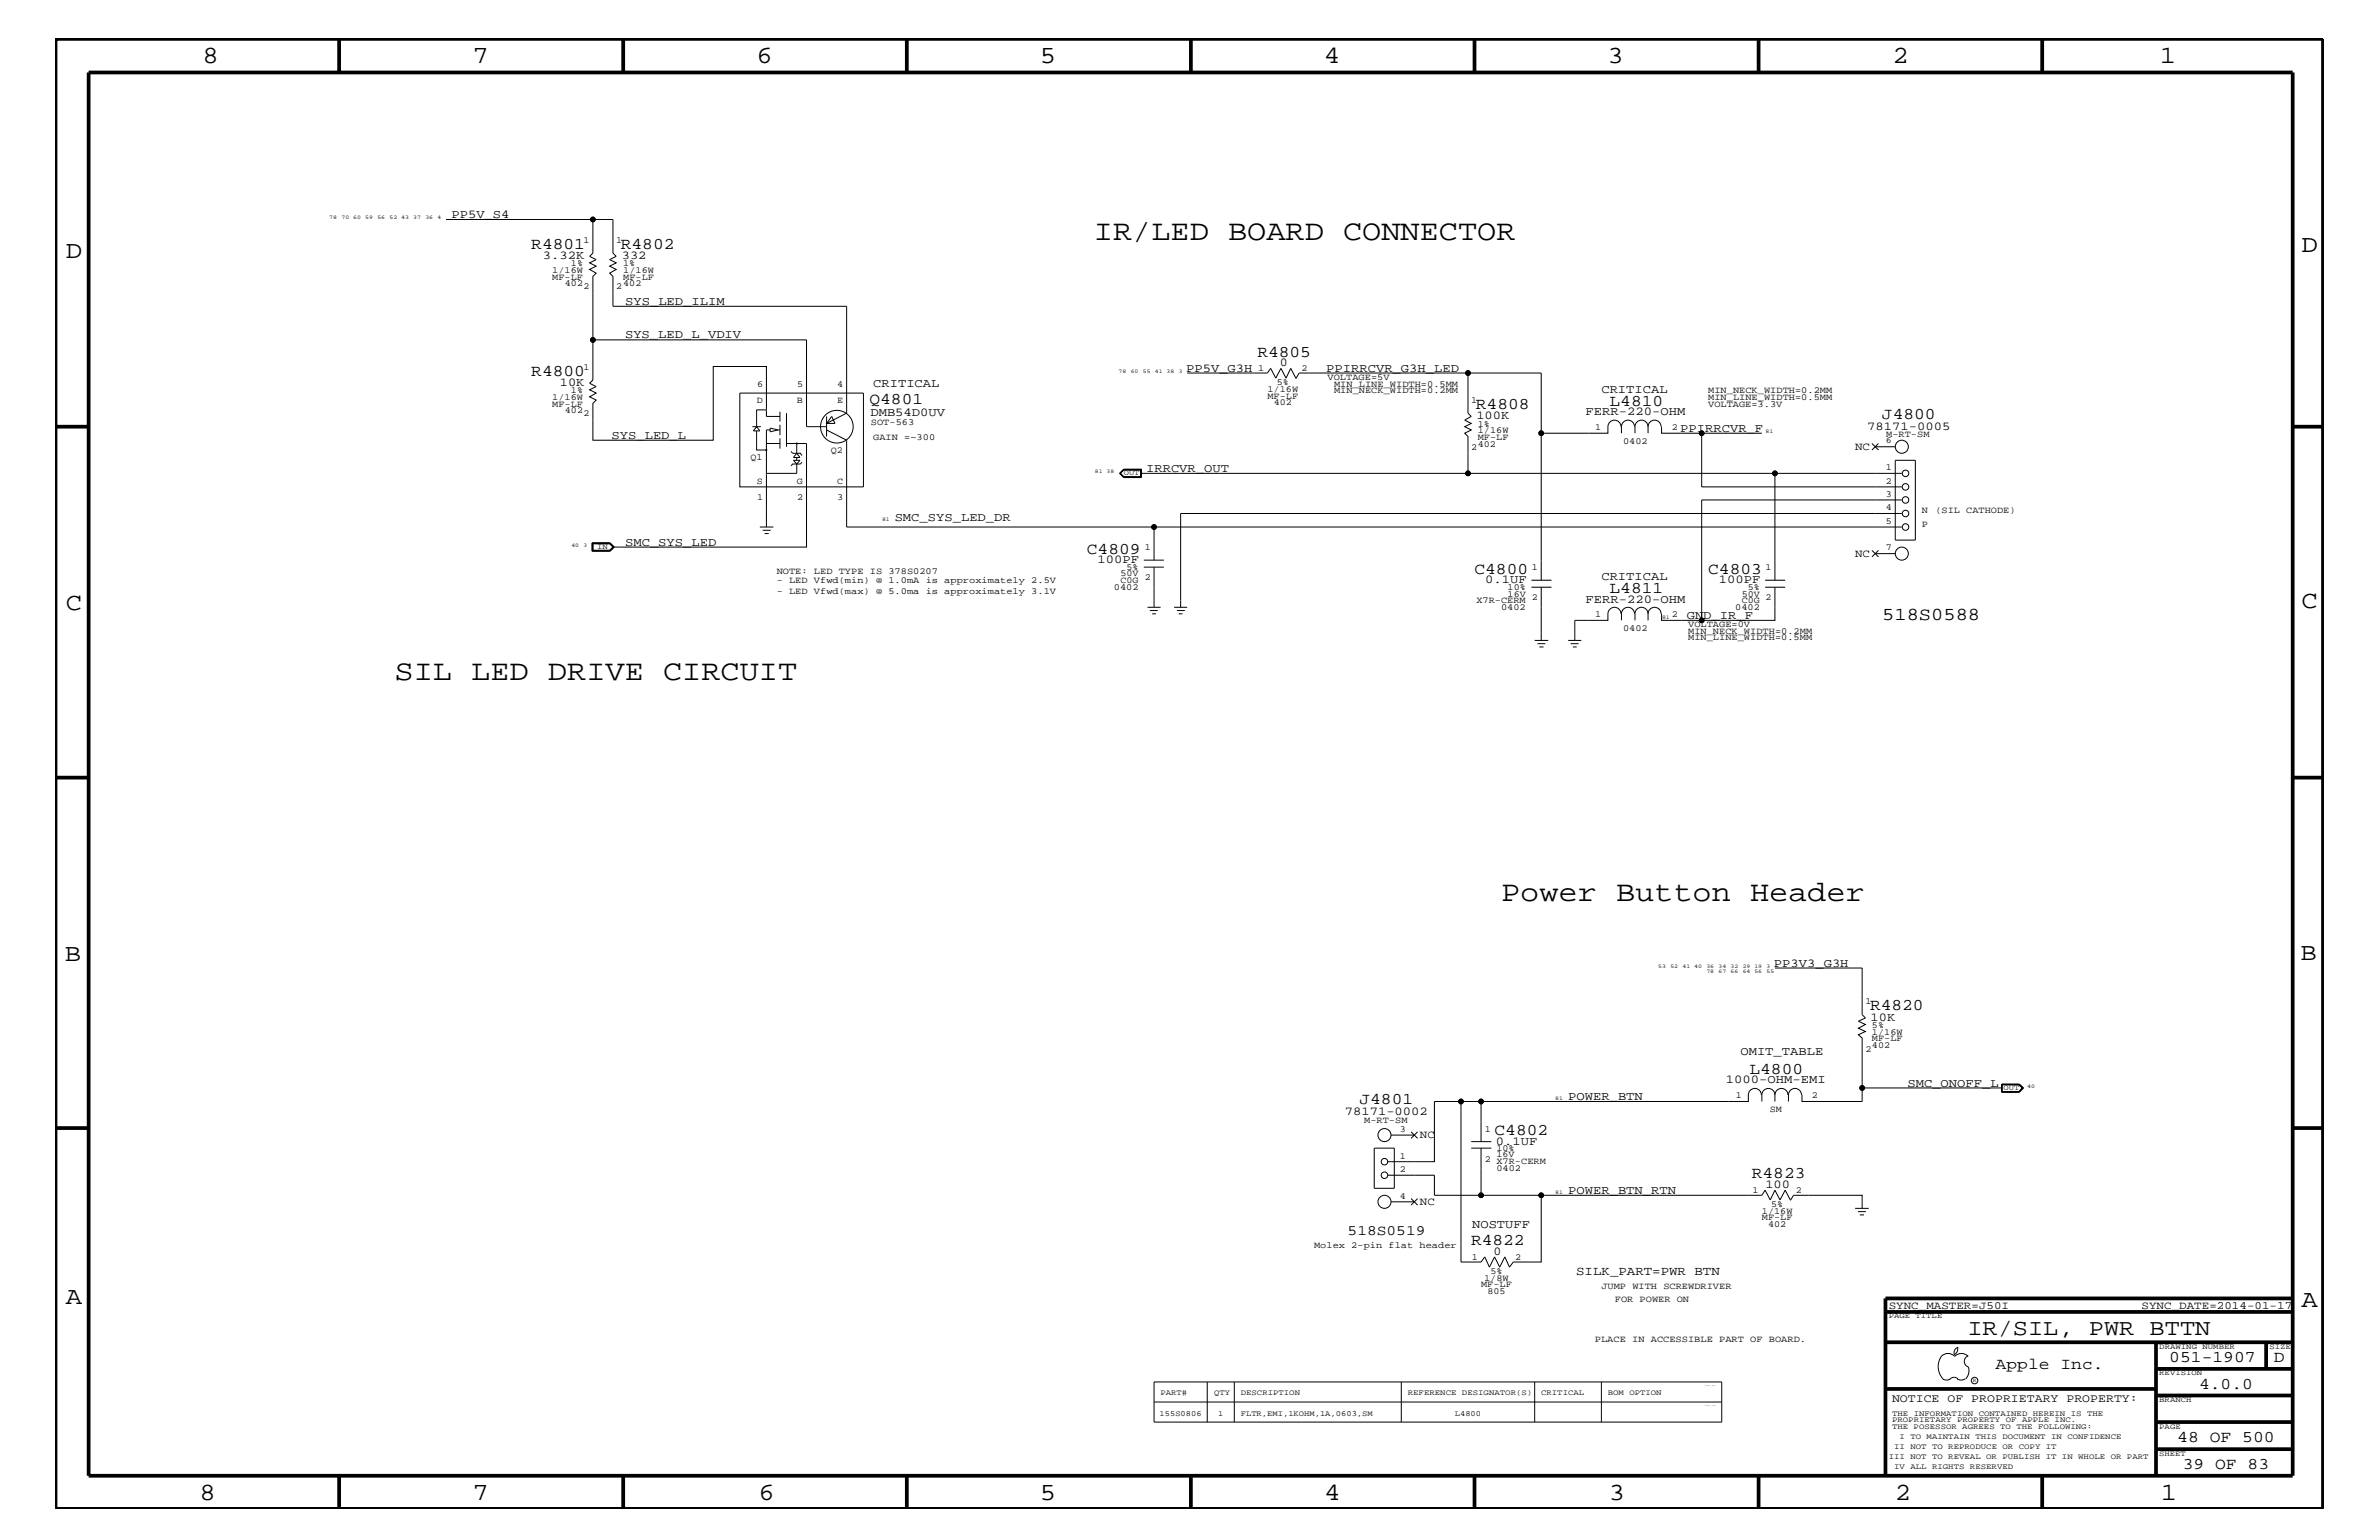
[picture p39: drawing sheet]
<svg xmlns="http://www.w3.org/2000/svg" width="432mm" height="279mm" viewBox="0 0 432 279" stroke-linecap="round" stroke-linejoin="round" font-family="sans-serif">
<defs><g id="words">
<g font-size="5.2">
<text x="198.5" y="43.5">IR/LED BOARD CONNECTOR</text>
<text x="71.6" y="123.4">SIL LED DRIVE CIRCUIT</text>
<text x="272.5" y="163.5">Power Button Header</text>
</g>
<g font-size="4.5">
<text x="36.7" y="11.5">8</text>
<text x="85.8" y="11.5">7</text>
<text x="137.3" y="11.5">6</text>
<text x="188.7" y="11.5">5</text>
<text x="240.3" y="11.5">4</text>
<text x="291.8" y="11.5">3</text>
<text x="343.5" y="11.5">2</text>
<text x="392" y="11.5">1</text>
<text x="11.9" y="46.8">D</text>
<text x="417.7" y="45.7">D</text>
<text x="11.9" y="110.6">C</text>
<text x="417.7" y="110.3">C</text>
<text x="11.8" y="174.3">B</text>
<text x="417.6" y="174.2">B</text>
<text x="11.9" y="236.7">A</text>
<text x="417.7" y="237.1">A</text>
<text x="36.2" y="272.1">8</text>
<text x="85.8" y="272.1">7</text>
<text x="137.7" y="272.1">6</text>
<text x="188.7" y="272.1">5</text>
<text x="240.4" y="272.1">4</text>
<text x="292" y="272.1">3</text>
<text x="343.9" y="272.1">2</text>
<text x="392.2" y="272.1">1</text>
</g>
<text font-size="4.1" x="357.1" y="242.3">IR/SIL, PWR BTTN</text>
<text font-size="3.3" x="341.6" y="112.6">518S0588</text>
<g font-size="3">
<text x="96.4" y="45.2">R4801</text>
<text x="112.7" y="45.2">R4802</text>
<text x="228.2" y="64.7">R4805</text>
<text x="96.4" y="68.2">R4800</text>
<text x="157.8" y="73.3">Q4801</text>
<text x="267.9" y="74.3">R4808</text>
<text x="292.1" y="73.7">L4810</text>
<text x="341.6" y="76.1">J4800</text>
<text x="197.3" y="100.4">C4809</text>
<text x="267.6" y="104.1">C4800</text>
<text x="292.1" y="107.6">L4811</text>
<text x="310" y="104.1">C4803</text>
<text x="339.4" y="183.3">R4820</text>
<text x="317.5" y="194.8">L4800</text>
<text x="246.8" y="200.3">J4801</text>
<text x="271.3" y="205.9">C4802</text>
<text x="318" y="213.8">R4823</text>
<text x="267" y="225.9">R4822</text>
<text x="362.2" y="248.4">Apple Inc.</text>
<text x="393.7" y="247.1">051-1907</text>
<text x="399.2" y="252">4.0.0</text>
<text x="412.7" y="247.1">D</text>
<text x="395.2" y="261.6">48 OF 500</text>
<text x="396.2" y="266.6">39 OF 83</text>
</g>
<text font-size="2.6" x="244.6" y="224.1">518S0519</text>
<text font-size="2.3" x="286.1" y="231.3">SILK_PART=PWR BTN</text>
<g font-size="2.2">
<text x="82" y="39.6">PP5V_S4</text>
<text x="98.6" y="47">3.32K</text>
<text x="112.9" y="47">332</text>
<text x="113.5" y="55.3">SYS_LED_ILIM</text>
<text x="113.5" y="61.4">SYS_LED_L_VDIV</text>
<text x="101.6" y="70">10K</text>
<text x="158.5" y="70.1">CRITICAL</text>
<text x="215.3" y="67.5">PP5V_G3H</text>
<text x="232.3" y="66.4">0</text>
<text x="240.7" y="67.5">PPIRRCVR_G3H_LED</text>
<text x="290.7" y="71.3">CRITICAL</text>
<text x="158" y="75.5">DMB54D0UV</text>
<text x="268" y="76.1">100K</text>
<text x="287.8" y="75.4">FERR-220-OHM</text>
<text x="111" y="79.6">SYS_LED_L</text>
<text x="305" y="78.3">PPIRRCVR_F</text>
<text x="338.9" y="78">78171-0005</text>
<text x="208" y="85.6">IRRCVR_OUT</text>
<text x="162.4" y="94.5">SMC_SYS_LED_DR</text>
<text x="113.5" y="99">SMC_SYS_LED</text>
<text x="199.2" y="102.2">100PF</text>
<text x="269.6" y="105.9">0.1UF</text>
<text x="290.7" y="105.3">CRITICAL</text>
<text x="312" y="105.9">100PF</text>
<text x="287.8" y="109.3">FERR-220-OHM</text>
<text x="306.2" y="112.3">GND_IR_F</text>
<text x="322" y="175.4">PP3V3_G3H</text>
<text x="339.5" y="185.2">10K</text>
<text x="315.9" y="191.4">OMIT_TABLE</text>
<text x="313.3" y="196.5">1000-OHM-EMI</text>
<text x="346.2" y="197.2">SMC_ONOFF_L</text>
<text x="244.1" y="202.3">78171-0002</text>
<text x="284.6" y="199.6">POWER_BTN</text>
<text x="271.5" y="207.7">0.1UF</text>
<text x="320.4" y="215.5">100</text>
<text x="284.6" y="216.6">POWER_BTN_RTN</text>
<text x="267.2" y="222.9">NOSTUFF</text>
<text x="271.1" y="227.6">0</text>
</g>
<text font-size="2.1" x="343.4" y="254.4">NOTICE OF PROPRIETARY PROPERTY:</text>
<g font-size="2">
<text x="336.7" y="81.6">NC</text>
<text x="336.7" y="101">NC</text>
<text x="257.7" y="206.5">NC</text>
<text x="257.7" y="218.6">NC</text>
<text x="342.8" y="237.4">SYNC_MASTER=J50I</text>
<text x="388.7" y="237.4">SYNC_DATE=2014-01-17</text>
</g>
<g font-size="1.7">
<text x="105.9" y="44.1">1</text>
<text x="111.8" y="44.1">1</text>
<text x="100.2" y="50.7">MF-LF</text>
<text x="100.2" y="49.6">1/16W</text>
<text x="102.5" y="51.9">402</text>
<text x="103.6" y="48.3">1%</text>
<text x="105.9" y="52.5">2</text>
<text x="111.8" y="52.5">2</text>
<text x="113.1" y="50.7">MF-LF</text>
<text x="113.1" y="51.9">402</text>
<text x="113.1" y="48.3">1%</text>
<text x="113.1" y="49.6">1/16W</text>
<text x="103.6" y="71.3">1%</text>
<text x="105.9" y="67.1">1</text>
<text x="137.4" y="70.1">6</text>
<text x="144.7" y="70.1">5</text>
<text x="152" y="70.1">4</text>
<text x="228.3" y="67.3">1</text>
<text x="230" y="71.1">1/16W</text>
<text x="231.7" y="69.9">5%</text>
<text x="236.2" y="67.3">2</text>
<text x="241" y="68.9">VOLTAGE=5V</text>
<text x="242.1" y="70.1">MIN_LINE_WIDTH=0.5MM</text>
<text x="242.1" y="71.3">MIN_NECK_WIDTH=0.2MM</text>
<text x="310" y="71.3">MIN_NECK_WIDTH=0.2MM</text>
<text x="100.2" y="73.8">MF-LF</text>
<text x="100.2" y="72.6">1/16W</text>
<text x="102.5" y="75">402</text>
<text x="105.9" y="75.6">2</text>
<text x="137.4" y="73.2">D</text>
<text x="144.7" y="73.2">B</text>
<text x="151.9" y="73.2">E</text>
<text x="158.1" y="77.2">SOT-563</text>
<text x="230" y="72.3">MF-LF</text>
<text x="231.2" y="73.5">402</text>
<text x="267" y="73.2">1</text>
<text x="268.2" y="77.4">1%</text>
<text x="310" y="73.8">VOLTAGE=3.3V</text>
<text x="310" y="72.6">MIN_LINE_WIDTH=0.5MM</text>
<text x="136.2" y="83.5">Q1</text>
<text x="150.8" y="82.2">Q2</text>
<text x="158.5" y="79.9">GAIN =~300</text>
<text x="267" y="81.6">2</text>
<text x="268.2" y="79.9">MF-LF</text>
<text x="268.2" y="81.1">402</text>
<text x="268.2" y="78.6">1/16W</text>
<text x="289.6" y="78">1</text>
<text x="294.6" y="80.5">0402</text>
<text x="303.4" y="78">2</text>
<text x="342.3" y="80.5">6</text>
<text x="342.3" y="79.4">M-RT-SM</text>
<text x="137.4" y="87.7">S</text>
<text x="144.7" y="87.7">G</text>
<text x="151.9" y="87.7">C</text>
<text x="342.3" y="87.7">2</text>
<text x="342.3" y="85.3">1</text>
<text x="137.4" y="90.7">1</text>
<text x="144.7" y="90.7">2</text>
<text x="152" y="90.7">3</text>
<text x="342.3" y="95">5</text>
<text x="342.3" y="92.6">4</text>
<text x="342.3" y="90.1">3</text>
<text x="348.8" y="93.2">N</text>
<text x="348.8" y="95.6">P</text>
<text x="351.3" y="93.2">(SIL CATHODE)</text>
<text x="207.8" y="99.9">1</text>
<text x="342.3" y="99.9">7</text>
<text x="141" y="107.7">- LED Vfwd(max) @ 5.0ma is approximately 3.1V</text>
<text x="141" y="105.9">- LED Vfwd(min) @ 1.0mA is approximately 2.5V</text>
<text x="141" y="104.1">NOTE: LED TYPE IS 378S0207</text>
<text x="202.2" y="107">0402</text>
<text x="203.4" y="104.6">50V</text>
<text x="203.4" y="105.8">C0G</text>
<text x="204.5" y="103.5">5%</text>
<text x="207.8" y="105.3">2</text>
<text x="273.6" y="107.1">10%</text>
<text x="278" y="103.5">1</text>
<text x="317.2" y="107.1">5%</text>
<text x="320.5" y="103.5">1</text>
<text x="268" y="109.4">X7R-CERM</text>
<text x="272.5" y="110.6">0402</text>
<text x="273.6" y="108.2">16V</text>
<text x="278" y="108.9">2</text>
<text x="289.6" y="112">1</text>
<text x="303.4" y="112">2</text>
<text x="306.4" y="113.7">VOLTAGE=0V</text>
<text x="315" y="110.6">0402</text>
<text x="316.1" y="108.2">50V</text>
<text x="316.1" y="109.4">C0G</text>
<text x="320.5" y="108.9">2</text>
<text x="294.6" y="114.5">0402</text>
<text x="306.4" y="116.2">MIN_LINE_WIDTH=0.5MM</text>
<text x="306.4" y="115">MIN_NECK_WIDTH=0.2MM</text>
<text x="338.6" y="182.2">1</text>
<text x="338.6" y="190.8">2</text>
<text x="339.8" y="186.5">5%</text>
<text x="339.8" y="188.9">MF-LF</text>
<text x="339.8" y="190.2">402</text>
<text x="339.8" y="187.7">1/16W</text>
<text x="247.6" y="203.7">M-RT-SM</text>
<text x="315" y="199.2">1</text>
<text x="321.2" y="201.8">SM</text>
<text x="328.8" y="199.2">2</text>
<text x="254.1" y="205.4">3</text>
<text x="269.5" y="205.3">1</text>
<text x="271.6" y="208.9">10%</text>
<text x="254.1" y="212.7">2</text>
<text x="254.1" y="210.3">1</text>
<text x="269.5" y="210.8">2</text>
<text x="271.6" y="212.5">0402</text>
<text x="271.6" y="211.3">X7R-CERM</text>
<text x="271.6" y="210">16V</text>
<text x="254.1" y="217.5">4</text>
<text x="318.1" y="216.4">1</text>
<text x="319.8" y="221.4">MF-LF</text>
<text x="319.8" y="220.2">1/16W</text>
<text x="321.5" y="219">5%</text>
<text x="326" y="216.4">2</text>
<text x="238.5" y="226.5">Molex 2-pin flat header</text>
<text x="320.9" y="222.6">402</text>
<text x="267.1" y="228.5">1</text>
<text x="268.8" y="233.5">MF-LF</text>
<text x="269.4" y="232.4">1/8W</text>
<text x="270.5" y="231.1">5%</text>
<text x="275" y="228.5">2</text>
<text x="290.7" y="233.8">JUMP WITH SCREWDRIVER</text>
<text x="270" y="234.7">805</text>
<text x="293.1" y="236.2">FOR POWER ON</text>
<text x="289.5" y="243.5">PLACE IN ACCESSIBLE PART OF BOARD.</text>
</g>
<g font-size="1.4">
<text x="204" y="86.2">OUT</text>
<text x="108.4" y="99.6">IN</text>
<text x="363.6" y="197.8">OUT</text>
<text x="342.8" y="239.2">PAGE TITLE</text>
<text x="391.9" y="244.7">DRAWING NUMBER</text>
<text x="411.9" y="244.7">SIZE</text>
<text x="391.9" y="249.5">REVISION</text>
<text x="210.5" y="256.8">155S0806</text>
<text x="210.7" y="253.2">PART#</text>
<text x="220.4" y="253.2">QTY</text>
<text x="221.1" y="256.8">1</text>
<text x="225.2" y="253.2">DESCRIPTION</text>
<text x="225.2" y="256.8">FLTR,EMI,1KOHM,1A,0603,SM</text>
<text x="255.5" y="253.2">REFERENCE DESIGNATOR(S)</text>
<text x="264.1" y="256.8">L4800</text>
<text x="279.7" y="253.2">CRITICAL</text>
<text x="291.8" y="253.2">BOM OPTION</text>
<text x="343.4" y="256.8">THE INFORMATION CONTAINED HEREIN IS THE</text>
<text x="391.9" y="254.4">BRANCH</text>
<text x="343.4" y="258">PROPRIETARY PROPERTY OF APPLE INC.</text>
<text x="343.4" y="259.3">THE POSESSOR AGREES TO THE FOLLOWING:</text>
<text x="343.8" y="262.9">II NOT TO REPRODUCE OR COPY IT</text>
<text x="344.8" y="261.1">I TO MAINTAIN THIS DOCUMENT IN CONFIDENCE</text>
<text x="391.9" y="259.3">PAGE</text>
<text x="342.8" y="264.7">III NOT TO REVEAL OR PUBLISH IT IN WHOLE OR PART</text>
<text x="343.8" y="266.6">IV ALL RIGHTS RESERVED</text>
<text x="391.9" y="264.1">SHEET</text>
</g>
<g font-size="1">
<text x="59.8" y="39.8">78</text>
<text x="62" y="39.8">70 60</text>
<text x="66.3" y="39.8">59</text>
<text x="68.5" y="39.8">56</text>
<text x="70.7" y="39.8">52 43</text>
<text x="75" y="39.8">37</text>
<text x="77.2" y="39.8">36</text>
<text x="79.4" y="39.8">4</text>
<text x="203" y="67.7">78</text>
<text x="205.2" y="67.7">60</text>
<text x="207.4" y="67.7">55</text>
<text x="209.6" y="67.7">41 38</text>
<text x="214" y="67.7">3</text>
<text x="320.5" y="78.6">81</text>
<text x="198.7" y="85.9">81 38</text>
<text x="160.1" y="94.5">81</text>
<text x="103.7" y="99.3">40</text>
<text x="105.9" y="99.3">3</text>
<text x="301.7" y="112.3">81</text>
<text x="301" y="175.6">53</text>
<text x="303.2" y="175.6">52</text>
<text x="305.4" y="175.6">41 40</text>
<text x="309.7" y="176.5">78</text>
<text x="309.7" y="175.6">36</text>
<text x="311.9" y="175.6">34</text>
<text x="311.9" y="176.5">67</text>
<text x="314.1" y="176.5">66</text>
<text x="314.1" y="175.6">32</text>
<text x="316.3" y="175.6">29 19</text>
<text x="316.3" y="176.5">64 56</text>
<text x="320.6" y="176.5">55</text>
<text x="320.6" y="175.6">3</text>
<text x="368" y="197.4">40</text>
<text x="282.3" y="199.6">81</text>
<text x="282.3" y="216.6">81</text>
<text x="358.1" y="250.7">R</text>
</g>
</g></defs>
<g fill="none" stroke="#000" stroke-width=".18">
<path d="M80.9 39.8h30.4v6.1l.5 .6-1.1 .6 1.1 .6-1.1 .6 1.1 .6-1.1 .7 .6 .6v5.4h42.4v19.4l-3.7 1.8M107.6 39.8v6.1l-.6 .6 1.2 .6-1.2 .6 1.2 .6-1.2 .6 1.2 .7-.6 .6v11.5h38.8v15.7h3.6M107.6 61.7v7.2l-.6 .6 1.2 .6-1.2 .6 1.2 .6-1.2 .7 1.2 .6-.6 .6v6.7h21.9v-13.4h9.6v9.1h2.5M134.3 71.3h22.4v17h-22.4zM136.6 77.4h1.5M137.3 77.4l.6 .8h-1.2zM137.3 78.2v3.4h1.8M139.1 74.4h-1.8v3M139.8 78h-.7v17.6M139.8 77.7l1.4 .3-1.4 .3zM141.2 78h.4M141.6 74.7v1.8"/>
<path d="M141.6 77.1v1.8M141.6 79.5v1.9M142.7 75v6.1M150 78l3.7 1.9v15.7h55.8M150 75.6v3.6M151 75.6l.6 1.2h-1.6zM215.5 67.7h14.5l.6-.9 1 1.8 .9-1.8 .9 1.8 .9-1.8 .9 1.8M266.4 67.7h-30.6l-.6 1M279.7 78.6v-10.9h-13.3v7.3l.6 .6-1.1 .6 1.1 .6-1.1 .6 1.1 .6-1.1 .6 .5 .6v6.7h-59.4M294.2 77.4a1.19 1.19 0 0 0-1.2-1.2 1.19 1.19 0 0 0-1.2 1.2v1.2h-12.1v26.7M296.7 77.4a1.19 1.19 0 0 0-1.2-1.2 1.19 1.19 0 0 0-1.2 1.2v1.2M299.1 77.4a1.19 1.19 0 0 0-1.2-1.2 1.19 1.19 0 0 0-1.1 1.2v1.2"/>
<path d="M299.1 77.4a1.19 1.19 0 0 1 1.2-1.2 1.19 1.19 0 0 1 1.2 1.2M299.1 77.4v1.2M301.6 77.4v1.2h7.3M319.8 78.6h-10.9v9.7h36.3M107.4 98.5h3.3l.8 .8-.8 .7h-3.3zM107.5 98.5v1.4h3.2l.7-.6-.7-.8M107.6 98.6h3.1l.6 .7-.6 .6h-3.1zM107.6 98.7h3.1l.6 .6M111.3 99.3l-.6 .6M137.9 95.6h2.5M138.4 96.2h1.5M138.8 96.8h.7"/>
<path d="M139.1 80.5h2.5M142.7 80.5h3.7v18.8h-35.1M143.6 81.9l.2 .3h1.5l.2 .5M144.6 80.5v1.7l.6 .8h-1.2l.6-.8M144.6 84.2l.6-.7h-1.2l.6 .7v1.7h-5.5M144.6 83v.5M145.5 83.8l-.2 .4h-1.5l-.2 .3M203.3 85.9l.7-.7h3.1v1.4h-3.1zM203.4 85.9l.6-.6h3v1.2h-3zM204 85.1h3.2v1.5h-3.2l-.8-.7zM266.4 85.9h78.8M322.2 85.9v19.4"/>
<path d="M339.8 80.5l1.2 1.1M339.8 99.9l1.2 1.1M340.4 81.1h3.6M341 80.5l-1.2 1.1M341 99.9l-1.2 1.1M344 83.5h3.6v14.5h-3.6zM345.2 90.7h-36.3v21.9h-7.3v-1.2M345.2 95.6h-135.7v6M345.2 93.2h-130.9v17M207.6 102.9h3.6M207.6 101.6h3.6M208.3 110.2h2.4"/>
<path d="M208.7 110.8h1.4M209.1 111.4h.7M209.5 102.9v7.3M213.1 110.2h2.4M213.6 110.8h1.5M214 111.4h.6M278 106.5h3.6M278 105.3h3.6M278.6 116.2h2.4M279.1 116.8h1.4M279.4 117.4h.8M279.7 106.5v9.7"/>
<path d="M284.6 116.2h2.4M285.1 116.8h1.4M285.5 117.4h.7M294.2 111.4a1.19 1.19 0 0 0-1.2-1.2 1.19 1.19 0 0 0-1.2 1.2v1.2h-6v3.6M296.7 111.4a1.19 1.19 0 0 0-1.2-1.2 1.19 1.19 0 0 0-1.2 1.2v1.2M299.1 111.4a1.19 1.19 0 0 0-1.2-1.2 1.19 1.19 0 0 0-1.1 1.2v1.2M299.1 111.4a1.19 1.19 0 0 1 1.2-1.2 1.19 1.19 0 0 1 1.2 1.2M299.1 111.4v1.2M320.4 106.5h3.6M320.4 105.3h3.6M322.2 106.5v6.1h-13.3M340.4 100.4h3.6"/>
<path d="M322.2 175.6h15.8v8.5l.6 .6-1.3 .6 1.3 .6-1.3 .6 1.3 .6-1.3 .6 .7 .6v11.5h-10.9v-1.1M265.2 199.8v29.2h3.6l.7-1 .8 1.9 1-1.9 .9 1.9 .9-1.9 .9 1.9 .7-.9h5v-12.1h40.1l.6-1 .9 1.8 .9-1.8 .9 1.8 .9-1.8 1 1.8M268.8 199.8v7.3M319.7 198.7a1.19 1.19 0 0 0-1.2-1.2 1.19 1.19 0 0 0-1.2 1.2v1.1h-56.9v11h-8.5M322.2 198.7a1.19 1.19 0 0 1 1.1-1.2 1.19 1.19 0 0 1 1.2 1.2M322.2 198.7a1.19 1.19 0 0 0-1.2-1.2 1.19 1.19 0 0 0-1.2 1.2v1.1M322.2 198.7v1.1M327 198.7a1.19 1.19 0 0 0-1.2-1.2 1.19 1.19 0 0 0-1.2 1.2v1.1M338 197.4h25.4M366.4 196.8h-3v1.3h3M366.4 196.8l.7 .6-.7 .7M366.4 196.8l.6 .6-.6 .7"/>
<path d="M366.5 196.7h-3.2v1.4h3.2M366.5 196.7l.8 .7-.8 .7M366.5 196.7l.7 .7-.7 .7M249.4 208.3h3.7v7.3h-3.7zM251.9 213.2h8.5v3.7h8.4M252.5 205.9h4.2M252.5 218h4.2M256.1 205.3l1.2 1.2M256.1 217.5l1.2 1.1M257.3 205.3l-1.2 1.2M257.3 217.5l-1.2 1.1M267 208.3h3.7"/>
<path d="M267 207.1h3.7M268.8 208.3v8.6h10.9M325 217.8l.5-.9h12.5v2.3M336.7 219.2h2.5M337.2 219.8h1.5M337.6 220.4h.7M209.5 250.7h103v7.3h-103zM209.5 254.4h103M219.1 250.7v7.3M224 250.7v7.3M254.3 250.7v7.3M278.6 250.7v7.3"/>
<path d="M290.7 250.7v7.3M352.3 246.1a1.72 1.72 0 0 1 2.5 0 1.69 1.69 0 0 1 2.4 0M352.4 246a3.2 3.2 0 0 0 .4 4.3l.8 .1 .4-.2M354 250.2l.7-.3 .7 .3M355.2 250.2l.7 .2 .7-.2M355.3 244.4v.3a1.18 1.18 0 0 1-.6 1.1M355.4 244.4a.99 .99 0 0 0-.6 1.4M357.2 246a1.04 1.04 0 0 0-.7 1 1.04 1.04 0 0 0 .7 1M357.3 248l.1 .7a2.11 2.11 0 0 1-.6 1.5"/>
<circle cx="107.6" cy="39.8" r=".42"/>
<circle cx="107.6" cy="61.7" r=".42"/>
<circle cx="151.9" cy="77.4" r="2.96"/>
<circle cx="266.4" cy="67.7" r=".42"/>
<circle cx="279.7" cy="78.6" r=".42"/>
<circle cx="308.9" cy="78.6" r=".42"/>
<circle cx="139.1" cy="81.6" r=".08"/>
<circle cx="144.6" cy="80.5" r=".08"/>
<circle cx="209.5" cy="95.6" r=".42"/>
<circle cx="266.4" cy="85.9" r=".42"/>
<circle cx="322.2" cy="85.9" r=".42"/>
<circle cx="345.2" cy="81.1" r="1.19"/>
<circle cx="345.9" cy="90.7" r=".59"/>
<circle cx="345.9" cy="93.2" r=".59"/>
<circle cx="345.9" cy="85.9" r=".59"/>
<circle cx="345.9" cy="95.6" r=".59"/>
<circle cx="345.9" cy="88.3" r=".59"/>
<circle cx="308.9" cy="112.6" r=".42"/>
<circle cx="345.2" cy="100.4" r="1.19"/>
<circle cx="265.2" cy="199.8" r=".42"/>
<circle cx="268.8" cy="199.8" r=".42"/>
<circle cx="338" cy="197.4" r=".42"/>
<circle cx="251.3" cy="218" r="1.19"/>
<circle cx="251.3" cy="205.9" r="1.19"/>
<circle cx="251.3" cy="213.2" r=".59"/>
<circle cx="251.3" cy="210.8" r=".59"/>
<circle cx="268.8" cy="216.9" r=".42"/>
<circle cx="279.7" cy="216.9" r=".42"/>
<circle cx="358.4" cy="250.5" r=".59"/>
</g>
<g fill="none" stroke="#000" stroke-width=".68" stroke-linecap="butt">
<path d="M10.1 7.1h411.5v266.7h-411.5zM16.1 13.2h400v254.5h-400zM61.6 7.1v6.1M113.1 7.1v6.1M164.6 7.1v6.1M216.2 7.1v6.1M267.6 7.1v6.1M319.2 7.1v6.1M370.7 7.1v6.1M10.1 77.4h6M416.1 77.4h5.5M10.1 141.1h6"/>
<path d="M416.1 141.1h5.5M10.1 204.7h6M416.1 204.7h5.5M342.2 238h73.9M416.1 235.6h-73.9v32.1M342.2 243.5h73.9M342.2 252h49.1M391.3 248.4h24.8M391.3 243.5v24.2M391.3 258h24.8M391.3 253.2h24.8M411.3 243.5v4.9"/>
<path d="M61.6 267.7v6.1M113.1 267.7v6.1M164.6 267.7v6.1M216.2 268v5.8M267.6 267.7v6.1M319.2 267.7v6.1M370.7 267.7v6.1M391.3 262.9h24.8"/>
</g>
<g fill="#000">
<circle cx="107.6" cy="39.8" r=".42"/>
<circle cx="107.6" cy="61.7" r=".42"/>
<circle cx="266.4" cy="67.7" r=".42"/>
<circle cx="279.7" cy="78.6" r=".42"/>
<circle cx="308.9" cy="78.6" r=".42"/>
<circle cx="209.5" cy="95.6" r=".42"/>
<circle cx="266.4" cy="85.9" r=".42"/>
<circle cx="322.2" cy="85.9" r=".42"/>
<circle cx="308.9" cy="112.6" r=".42"/>
<circle cx="265.2" cy="199.8" r=".42"/>
<circle cx="268.8" cy="199.8" r=".42"/>
<circle cx="338" cy="197.4" r=".42"/>
<circle cx="268.8" cy="216.9" r=".42"/>
<circle cx="279.7" cy="216.9" r=".42"/>
</g>
<use href="#words"/>
</svg>
